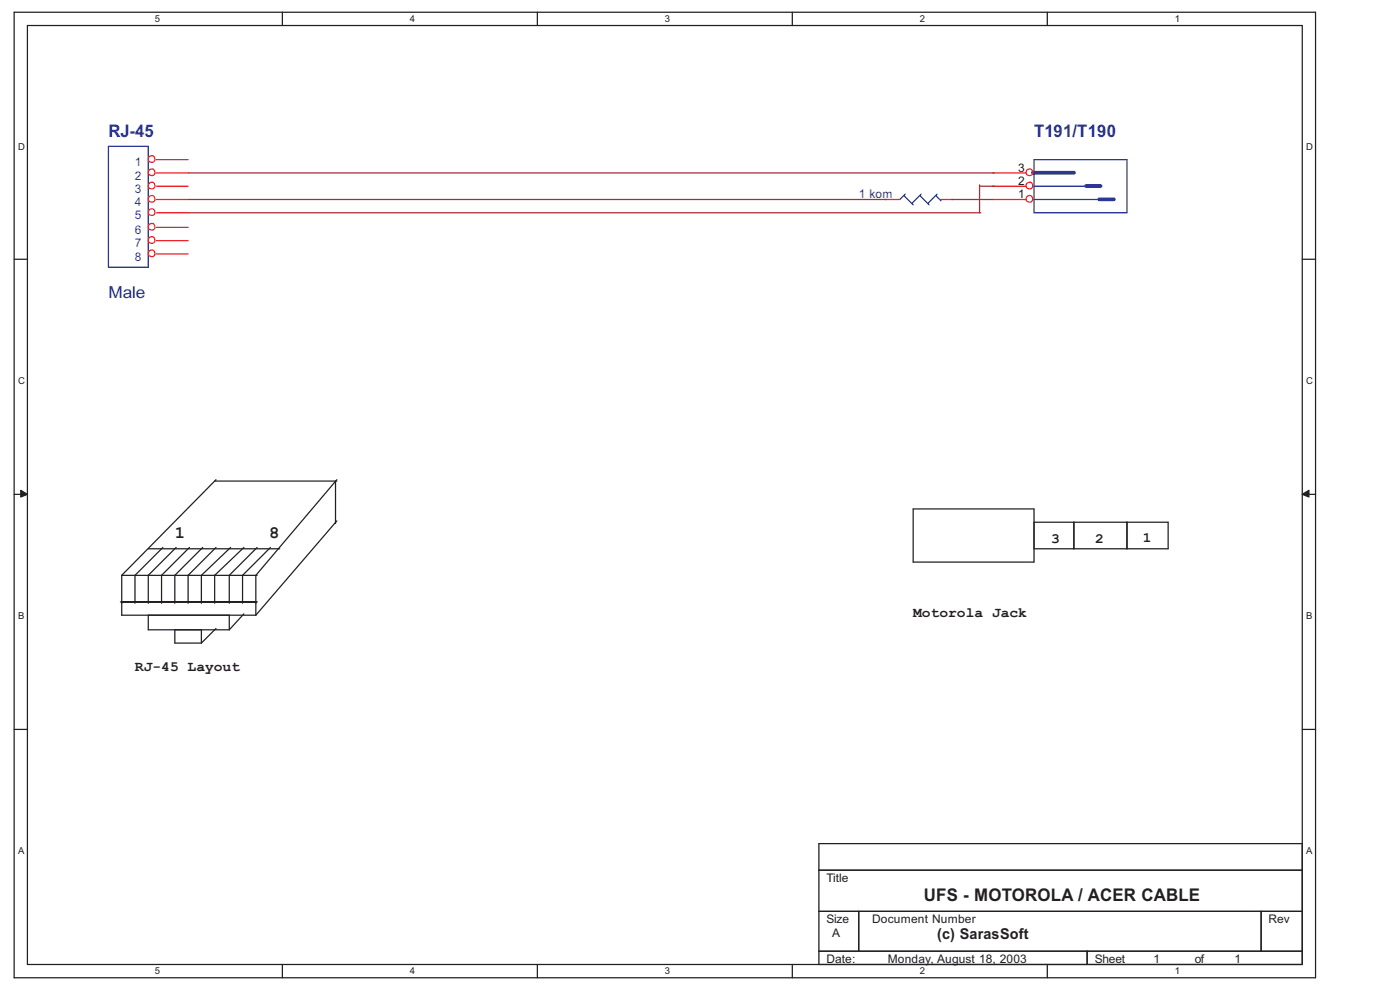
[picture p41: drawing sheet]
<svg xmlns="http://www.w3.org/2000/svg" width="297mm" height="210mm" viewBox="0 0 297 210" stroke-linecap="round" stroke-linejoin="round" font-family="sans-serif">
<defs><g id="words">
<g font-size="3.7" fill="#2e3090">
<text x="23" y="29.1">RJ-45</text>
<text x="219.4" y="29.1">T191/T190</text>
</g>
<text font-size="3.7" fill="#231f20" x="196" y="191.2">UFS - MOTOROLA / ACER CABLE</text>
<g font-size="3.6" fill="#231f20">
<text x="37.1" y="114.2">1</text>
<text x="57.1" y="114.2">8</text>
</g>
<text font-size="3.5" fill="#2e3090" x="23" y="63.2">Male</text>
<text font-size="3.2" fill="#231f20" x="198.8" y="199.2">(c) SarasSoft</text>
<g font-size="2.9" fill="#231f20">
<text x="223" y="115.3">3</text>
<text x="232.3" y="115.3">2</text>
<text x="242.5" y="115">1</text>
<text x="193.7" y="130.8">Motorola Jack</text>
<text x="28.6" y="142.3">RJ-45 Layout</text>
</g>
<g font-size="2.5" fill="#14589f">
<text x="28.6" y="35.3">1</text>
<text x="28.6" y="38.1">2</text>
<text x="28.6" y="40.9">3</text>
<text x="28.6" y="43.7">4</text>
<text x="28.6" y="46.5">5</text>
<text x="28.6" y="49.6">6</text>
<text x="28.6" y="52.5">7</text>
<text x="28.6" y="55.3">8</text>
</g>
<g font-size="2.5" fill="#231f20">
<text x="216" y="39.2">2</text>
<text x="216" y="36.4">3</text>
<text x="216" y="42">1</text>
<text x="175.3" y="187.1">Title</text>
<text x="175.3" y="195.9">Size</text>
<text x="185" y="195.9">Document Number</text>
<text x="269.1" y="195.9">Rev</text>
<text x="176.5" y="198.7">A</text>
<text x="175.3" y="204.3">Date:</text>
<text x="188.4" y="204.3">Monday, August 18, 2003</text>
<text x="232.2" y="204.3">Sheet</text>
<text x="244.7" y="204.3">1</text>
<text x="253.4" y="204.3">of</text>
<text x="261.9" y="204.3">1</text>
</g>
<text font-size="2.5" fill="#2e3090" x="182.2" y="42">1 kom</text>
<g font-size="2" fill="#231f20">
<text x="32.9" y="4.6">5</text>
<text x="87" y="4.6">4</text>
<text x="141" y="4.6">3</text>
<text x="195.1" y="4.6">2</text>
<text x="249.2" y="4.6">1</text>
<text x="3.8" y="31.9">D</text>
<text x="277.1" y="31.9">D</text>
<text x="3.8" y="81.5">C</text>
<text x="277.1" y="81.5">C</text>
<text x="3.8" y="131.3">B</text>
<text x="277.1" y="131.3">B</text>
<text x="3.8" y="181.2">A</text>
<text x="277.1" y="181.2">A</text>
<text x="32.9" y="206.6">5</text>
<text x="87" y="206.6">4</text>
<text x="141" y="206.6">3</text>
<text x="195.1" y="206.6">2</text>
<text x="249.2" y="206.6">1</text>
</g>
</g></defs>
<g fill="none" stroke="#231f20" stroke-width=".26">
<path d="M3 2.6h276.1v204.8h-276.1zM5.8 5.4h270.5v199.2h-270.5zM59.9 2.6v2.8M114 2.6v2.8M168.1 2.6v2.8M222.2 2.6v2.8M3 55h2.8M276.3 55h2.8M3 104.9h2.8M31.5 116.4h27.8M34.6 116.1l-6 5.9v6M37.4 116.1l-5.9 5.9v6"/>
<path d="M40.2 116.1l-5.9 5.9v6M43 116.1l-5.9 5.9v6M45.5 102h26M45.8 101.8l-20 20.2M45.8 116.1l-5.9 5.9v6M48.9 116.1l-6.2 5.9v6M51.7 116.1l-6.2 5.9v6M54.6 116.1l-6 5.9v6M57.4 116.1l-5.9 5.9v6M71.2 102v9.1M71.5 101.8l-17.2 20.2v8.5M71.5 110.5l-17.2 20"/>
<path d="M193.7 108h25.7v11.2h-25.7zM219.4 110.8h28.4v5.6h-28.4M227.8 110.8v5.6M239.1 110.8v5.6M276.3 104.9h2.8M25.5 127.7h29.1M25.8 127.7h.1M25.8 122v8.5h28.5M25.8 122h28.8M31.5 130.5v3.1h17.1M37.1 133.6v2.8h5.6M42.7 133.6v2.8"/>
<path d="M45.8 133.3l-3.1 3.1M48.6 130.5v3.1M51.7 130.2l-3.1 3.4M54.3 127.7h.1M3 154.7h2.8M276.3 154.7h2.8M276.3 179h-102.6v25.6M173.7 184.6h102.6M173.7 193.3h102.6M182.2 193.3v8.5M267.5 193.3v8.5M59.9 204.6v2.8"/>
<path d="M114 204.6v2.8M168.1 204.6v2.8M173.7 201.8h102.6M222.2 204.6v2.8M230.6 201.8v2.8"/>
</g>
<g fill="#231f20" stroke="#231f20" stroke-width=".26">
<path d="M4.4 104l1.4 .9-1.4 .5z" fill-rule="evenodd"/>
<path d="M276.3 104.9l1.4-.9v1.4z" fill-rule="evenodd"/>
</g>
<path d="M219.1 36.6h8.8M230.4 39.5h3.1M233.2 42.3h3.1" fill="none" stroke="#2c3695" stroke-width=".79"/>
<path d="M23 31h8.5v25.7h-8.5zM219.1 39.5h11.5M219.4 33.9h19.7v11.2h-19.7zM191.8 41.5l1.9 1.9M192 41.2l-1.1 1.1M195.1 41.5l2 1.9M195.4 41.2l-2 2M198.5 41.5l1.1 1.1M198.8 41.2l-2 2M219.1 42.3h14.3" fill="none" stroke="#2c3695" stroke-width=".26"/>
<g fill="none" stroke="#ee2028" stroke-width=".26">
<path d="M33.1 39.5h6.8M33.1 36.7h6.8M33.1 33.9h6.8M210.6 39.5h7.1M210.6 36.7h7.1M33.1 42.3h6.8M33.1 45.1h6.8M33.1 48.2h6.8M33.1 51.1h6.8M33.1 53.9h6.8M187.8 42.3h3.1M199.4 42.3h2.8"/>
<path d="M210.6 42.3h7.1"/>
<circle cx="32.2" cy="39.4" r=".71"/>
<circle cx="32.2" cy="33.7" r=".71"/>
<circle cx="32.2" cy="36.6" r=".71"/>
<circle cx="218.4" cy="39.4" r=".71"/>
<circle cx="218.4" cy="36.6" r=".71"/>
<circle cx="32.2" cy="50.9" r=".71"/>
<circle cx="32.2" cy="48.1" r=".71"/>
<circle cx="32.2" cy="42.2" r=".71"/>
<circle cx="32.2" cy="53.7" r=".71"/>
<circle cx="32.2" cy="45" r=".71"/>
<circle cx="218.4" cy="42.2" r=".71"/>
</g>
<path d="M39.9 36.7h171M207.8 39.2v5.9M207.8 39.5h3.1M39.9 45.1h168.2M39.9 42.3h148.2M201.9 42.3h8.7" fill="none" stroke="#a22934" stroke-width=".26"/>
<use href="#words"/>
</svg>
